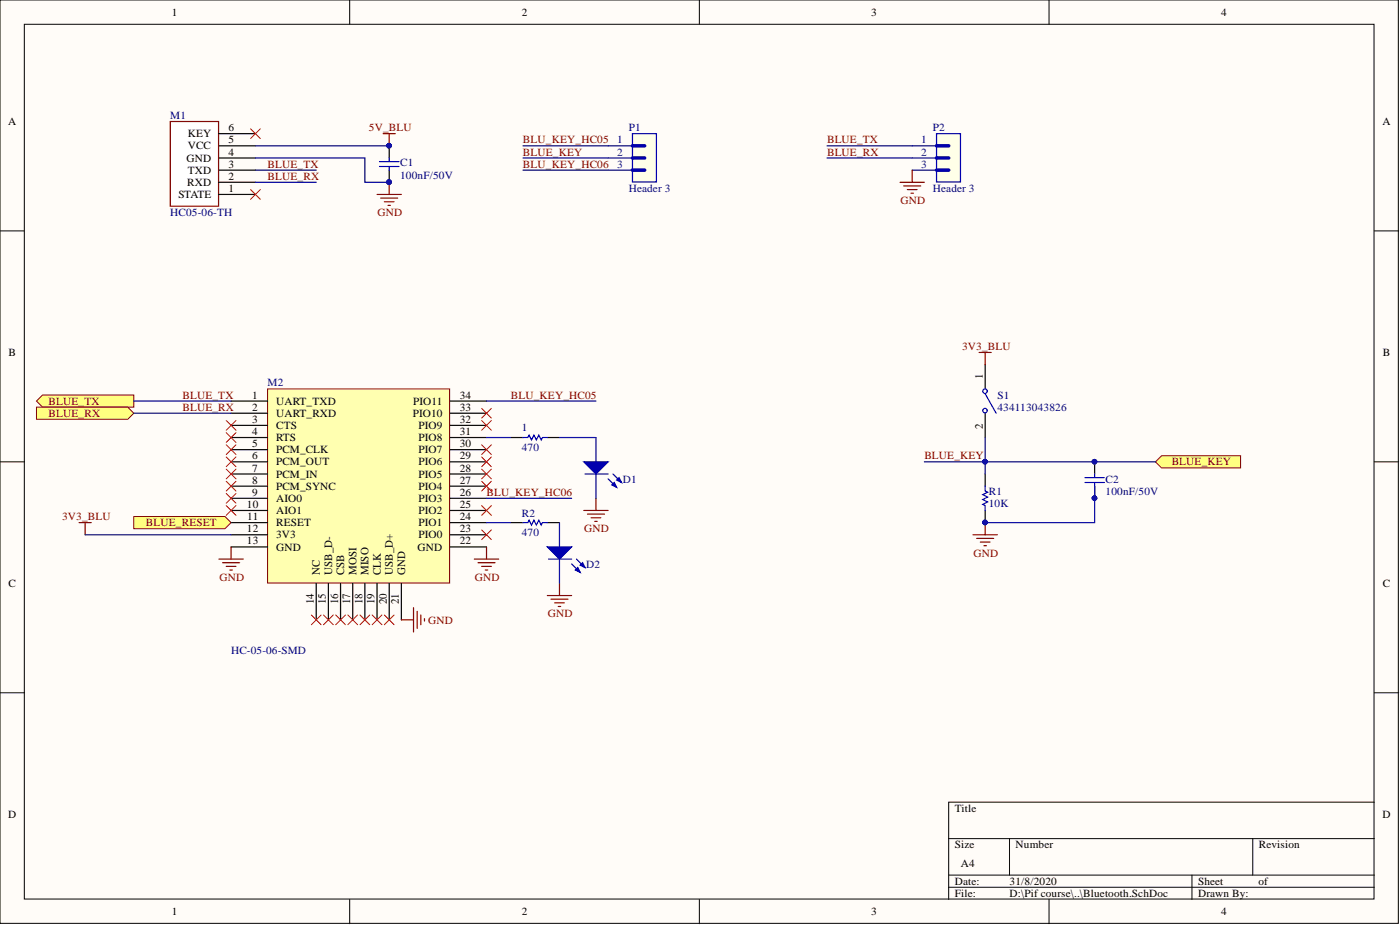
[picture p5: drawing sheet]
<svg xmlns="http://www.w3.org/2000/svg" width="292mm" height="193mm" viewBox="0 0 292 193" stroke-linecap="round" stroke-linejoin="round" font-family="sans-serif">
<defs><g id="words">
<g font-size="2.3">
<text x="35.9" y="3.3">1</text>
<text x="108.9" y="3.3">2</text>
<text x="181.8" y="3.3">3</text>
<text x="254.8" y="3.3">4</text>
<text x="1.7" y="26.1">A</text>
<text x="39.2" y="28.6">KEY</text>
<text x="47.7" y="29.9">5</text>
<text x="47.7" y="27.4">6</text>
<text x="288.4" y="26.1">A</text>
<text x="38.9" y="33.7">GND</text>
<text x="39.2" y="31.2">VCC</text>
<text x="47.7" y="35">3</text>
<text x="47.7" y="32.5">4</text>
<text x="37.2" y="41.3">STATE</text>
<text x="39.1" y="38.8">RXD</text>
<text x="39.2" y="36.3">TXD</text>
<text x="47.7" y="40.1">1</text>
<text x="47.7" y="37.5">2</text>
<text x="1.8" y="74.3">B</text>
<text x="288.5" y="74.3">B</text>
<text x="52.6" y="83.2">1</text>
<text x="95.9" y="83.2">34</text>
<text x="205" y="79.1" transform="rotate(-90 205 79.1)">1</text>
<text x="52.6" y="85.7">2</text>
<text x="52.6" y="88.2">3</text>
<text x="57.6" y="84.4">UART_TXD</text>
<text x="57.6" y="87">UART_RXD</text>
<text x="57.6" y="89.5">CTS</text>
<text x="86.1" y="87">PIO10</text>
<text x="86.2" y="84.4">PIO11</text>
<text x="87.3" y="89.5">PIO9</text>
<text x="95.9" y="88.2">32</text>
<text x="95.9" y="85.7">33</text>
<text x="205" y="89.4" transform="rotate(-90 205 89.4)">2</text>
<text x="52.6" y="90.8">4</text>
<text x="52.6" y="93.3">5</text>
<text x="52.6" y="95.8">6</text>
<text x="57.6" y="92">RTS</text>
<text x="57.6" y="94.6">PCM_CLK</text>
<text x="87.3" y="94.6">PIO7</text>
<text x="87.3" y="92">PIO8</text>
<text x="95.9" y="95.8">29</text>
<text x="95.9" y="93.3">30</text>
<text x="95.9" y="90.8">31</text>
<text x="52.6" y="98.4">7</text>
<text x="52.6" y="100.9">8</text>
<text x="57.6" y="97.1">PCM_OUT</text>
<text x="57.6" y="99.6">PCM_IN</text>
<text x="87.3" y="99.6">PIO5</text>
<text x="87.3" y="97.1">PIO6</text>
<text x="95.9" y="100.9">27</text>
<text x="95.9" y="98.4">28</text>
<text x="51.5" y="106">10</text>
<text x="52.6" y="103.4">9</text>
<text x="57.6" y="102.2">PCM_SYNC</text>
<text x="57.6" y="104.7">AIO0</text>
<text x="57.6" y="107.3">AIO1</text>
<text x="87.3" y="107.3">PIO2</text>
<text x="87.3" y="104.7">PIO3</text>
<text x="87.3" y="102.2">PIO4</text>
<text x="95.9" y="106">25</text>
<text x="95.9" y="103.4">26</text>
<text x="51.5" y="111.1">12</text>
<text x="51.5" y="113.6">13</text>
<text x="51.6" y="108.5">11</text>
<text x="57.6" y="109.8">RESET</text>
<text x="57.6" y="112.3">3V3</text>
<text x="87.3" y="112.3">PIO0</text>
<text x="87.3" y="109.8">PIO1</text>
<text x="95.9" y="113.6">22</text>
<text x="95.9" y="111.1">23</text>
<text x="95.9" y="108.5">24</text>
<text x="57.6" y="114.9">GND</text>
<text x="66.7" y="119.9" transform="rotate(-90 66.7 119.9)">NC</text>
<text x="69.3" y="119.9" transform="rotate(-90 69.3 119.9)">USB_D-</text>
<text x="71.8" y="119.9" transform="rotate(-90 71.8 119.9)">CSB</text>
<text x="74.4" y="119.9" transform="rotate(-90 74.4 119.9)">MOSI</text>
<text x="76.9" y="119.9" transform="rotate(-90 76.9 119.9)">MISO</text>
<text x="79.4" y="119.9" transform="rotate(-90 79.4 119.9)">CLK</text>
<text x="82" y="119.9" transform="rotate(-90 82 119.9)">USB_D+</text>
<text x="84.5" y="119.9" transform="rotate(-90 84.5 119.9)">GND</text>
<text x="87.1" y="114.9">GND</text>
<text x="1.8" y="122.5">C</text>
<text x="288.5" y="122.5">C</text>
<text x="65.5" y="126" transform="rotate(-90 65.5 126)">14</text>
<text x="68" y="126" transform="rotate(-90 68 126)">15</text>
<text x="70.5" y="126" transform="rotate(-90 70.5 126)">16</text>
<text x="73.1" y="126" transform="rotate(-90 73.1 126)">17</text>
<text x="75.6" y="126" transform="rotate(-90 75.6 126)">18</text>
<text x="78.2" y="126" transform="rotate(-90 78.2 126)">19</text>
<text x="80.7" y="126" transform="rotate(-90 80.7 126)">20</text>
<text x="83.2" y="126" transform="rotate(-90 83.2 126)">21</text>
<text x="1.7" y="170.6">D</text>
<text x="199.2" y="169.4">Title</text>
<text x="288.4" y="170.6">D</text>
<text x="199.2" y="177">Size</text>
<text x="211.9" y="177">Number</text>
<text x="262.6" y="177">Revision</text>
<text x="199.2" y="184.6">Date:</text>
<text x="200.5" y="180.8">A4</text>
<text x="210.6" y="184.6">31/8/2020</text>
<text x="250" y="184.6">Sheet</text>
<text x="262.6" y="184.6">of</text>
<text x="35.9" y="190.9">1</text>
<text x="108.9" y="190.9">2</text>
<text x="181.8" y="190.9">3</text>
<text x="199.2" y="187.1">File:</text>
<text x="210.6" y="187.1">D:\Pif course\..\Bluetooth.SchDoc</text>
<text x="250" y="187.1">Drawn By:</text>
<text x="254.8" y="190.9">4</text>
</g>
<g font-size="2.3" fill="#000080">
<text x="35.5" y="24.8">M1</text>
<text x="131.2" y="27.4">P1</text>
<text x="194.6" y="27.4">P2</text>
<text x="83.5" y="34.7">C1</text>
<text x="83.5" y="37.3">100nF/50V</text>
<text x="131.2" y="40.1">Header 3</text>
<text x="194.6" y="40.1">Header 3</text>
<text x="35.5" y="45.1">HC05-06-TH</text>
<text x="55.8" y="80.6">M2</text>
<text x="208.1" y="83.2">S1</text>
<text x="208.1" y="85.7">434113043826</text>
<text x="108.9" y="94.1">470</text>
<text x="108.9" y="90">1</text>
<text x="129.9" y="100.7">D1</text>
<text x="230.7" y="100.7">C2</text>
<text x="108.9" y="107.8">R2</text>
<text x="206.3" y="105.7">10K</text>
<text x="206.3" y="103.2">R1</text>
<text x="230.7" y="103.2">100nF/50V</text>
<text x="108.9" y="111.8">470</text>
<text x="122.3" y="118.4">D2</text>
<text x="48.2" y="136.4">HC-05-06-SMD</text>
</g>
<g font-size="2.3" fill="#800000">
<text x="77" y="27.4">5V_BLU</text>
<text x="109.1" y="29.9">BLU_KEY_HC05</text>
<text x="172.6" y="29.9">BLUE_TX</text>
<text x="55.8" y="35">BLUE_TX</text>
<text x="109.1" y="32.5">BLUE_KEY</text>
<text x="109.1" y="35">BLU_KEY_HC06</text>
<text x="172.6" y="32.5">BLUE_RX</text>
<text x="55.8" y="37.5">BLUE_RX</text>
<text x="78.8" y="45.1">GND</text>
<text x="187.9" y="42.6">GND</text>
<text x="200.7" y="73">3V3_BLU</text>
<text x="38.1" y="83.2">BLUE_TX</text>
<text x="106.6" y="83.2">BLU_KEY_HC05</text>
<text x="10.2" y="84.4">BLUE_TX</text>
<text x="10.2" y="87">BLUE_RX</text>
<text x="38.1" y="85.7">BLUE_RX</text>
<text x="192.9" y="95.8">BLUE_KEY</text>
<text x="244.5" y="97.1">BLUE_KEY</text>
<text x="101.5" y="103.4">BLU_KEY_HC06</text>
<text x="12.9" y="108.5">3V3_BLU</text>
<text x="30.5" y="109.8">BLUE_RESET</text>
<text x="121.9" y="111.1">GND</text>
<text x="203.1" y="116.1">GND</text>
<text x="45.8" y="121.2">GND</text>
<text x="99.1" y="121.2">GND</text>
<text x="89.3" y="130.1">GND</text>
<text x="114.3" y="128.8">GND</text>
</g>
<g font-size="2.3" fill="#0c0087">
<text x="128.7" y="29.9">1</text>
<text x="192.2" y="29.9">1</text>
<text x="128.7" y="32.5">2</text>
<text x="128.7" y="35">3</text>
<text x="192.2" y="32.5">2</text>
<text x="192.2" y="35">3</text>
</g>
</g></defs>
<g fill="#fffcf8" stroke="#000" stroke-width=".21">
<path d="M0 0h291.8v192.6h-291.8z"/>
<path d="M5.1 5.1h281.6v182.5h-281.6z"/>
</g>
<g fill="none" stroke="#000" stroke-width=".21">
<path d="M73 0v5.1M145.9 0v5.1M218.9 0v5.1M0 48.2h5.1M286.8 48.2h5M0 96.3h5.1M286.8 96.3h5M0 144.5h5.1M286.8 144.5h5M197.9 175h88.9M210.6 175v7.6M261.4 175v7.6"/>
<path d="M286.8 167.3h-88.9v20.3M73 187.6v5.1M145.9 187.6v5.1M197.9 182.6h88.9M197.9 185.1h88.9M218.9 187.6v5.1M248.7 182.6v5"/>
</g>
<path d="M35.5 25.4h10.1v17.6h-10.1z" fill="#fff" stroke="#800000" stroke-width=".25"/>
<path d="M45.7 38h7.6M45.7 35.5h7.6M45.7 33h7.6M45.7 30.4h7.6M45.7 27.9h7.6M81.2 30.4v2.6M81.2 35.5v2.5M45.7 40.6h7.6" fill="none" stroke="#000" stroke-width=".25"/>
<g fill="#000080" stroke="#000080" stroke-width=".21">
<circle cx="81.2" cy="38" r=".47"/>
<circle cx="81.2" cy="30.4" r=".47"/>
</g>
<path d="M79.2 33.7h4M79.2 34.7h4M81.2 33v.7M81.2 34.7v.8" fill="none" stroke="#00f" stroke-width=".25"/>
<path d="M79.9 27.9h2.6M81.2 27.9v2.5M81.2 38v2.6M78.7 40.6h5M79.4 41.3h3.6M80.2 42.1h2M81 42.8h.5" fill="none" stroke="#800000" stroke-width=".25"/>
<path d="M52.3 39.6l2 2M54.3 39.6l-2 2" fill="none" stroke="#f00" stroke-width=".21"/>
<path d="M132 27.9h5v10.1h-5z" fill="#ffffe8" stroke="#0000b4" stroke-width=".25"/>
<path d="M126.9 30.4h5.1M126.9 33h5.1M126.9 35.5h5.1" fill="none" stroke="#0c0087" stroke-width=".25"/>
<path d="M132 30.4h2.5M132 33h2.5M132 35.5h2.5" fill="none" stroke="#0000b4" stroke-width=".75"/>
<path d="M195.4 27.9h5v10.1h-5z" fill="#ffffe8" stroke="#0000b4" stroke-width=".25"/>
<path d="M190.3 30.4h5.1M190.3 33h5.1M190.3 35.5h5.1" fill="none" stroke="#0c0087" stroke-width=".25"/>
<path d="M195.4 30.4h2.5M195.4 33h2.5M195.4 35.5h2.5" fill="none" stroke="#0000b4" stroke-width=".75"/>
<path d="M187.8 38h5.1M188.5 38.8h3.6M189.3 39.6h2M190.3 35.5v2.5M190.1 40.3h.5" fill="none" stroke="#800000" stroke-width=".25"/>
<path d="M55.8 81.1h38v40.5h-38z" fill="#ffffb0" stroke="#800000" stroke-width=".21"/>
<g fill="none" stroke="#000" stroke-width=".25">
<path d="M48.2 83.7h7.6M48.2 86.2h7.6M48.2 88.7h7.6M48.2 91.3h7.6M48.2 93.8h7.6M48.2 96.3h7.6M48.2 98.9h7.6M93.9 83.7h7.6M93.9 86.2h7.6M93.9 88.7h7.6M93.9 91.3h7.6M93.9 93.8h7.6"/>
<path d="M93.9 96.3h7.6M93.9 98.9h7.6M48.2 101.4h7.6M48.2 104h7.6M48.2 106.5h7.6M48.2 109h7.6M48.2 111.6h7.6M48.2 114.1h7.6M93.9 101.4h7.6M93.9 104h7.6M93.9 106.5h7.6M93.9 109h7.6"/>
<path d="M93.9 111.6h7.6M93.9 114.1h7.6M66 121.7v7.6M68.5 121.7v7.6M71.1 121.7v7.6M73.6 121.7v7.6M76.1 121.7v7.6M78.7 121.7v7.6M81.2 121.7v7.6M83.7 121.7v7.6"/>
</g>
<g fill="#ffff80" stroke="#800000" stroke-width=".21">
<path d="M7.6 83.7l1.3-1.3h19v2.5h-19z" fill-rule="evenodd"/>
<path d="M7.6 84.9h19l1.3 1.3-1.3 1.3h-19z" fill-rule="evenodd"/>
</g>
<g fill="none" stroke="#f00" stroke-width=".21">
<path d="M47.2 87.7l2 2.1M47.2 90.3l2 2M47.2 92.8l2 2M47.2 95.3l2 2.1M47.2 97.9l2 2M49.2 87.7l-2 2.1M49.2 90.3l-2 2M49.2 92.8l-2 2M49.2 95.3l-2 2.1M49.2 97.9l-2 2M100.5 85.2l2 2M100.5 92.8l2 2"/>
<path d="M100.5 95.3l2 2.1M100.5 97.9l2 2M102.5 95.3l-2 2.1M102.5 85.2l-2 2M102.5 92.8l-2 2M102.5 97.9l-2 2M47.2 100.4l2 2M47.2 102.9l2 2.1M47.2 105.5l2 2M49.2 100.4l-2 2M49.2 102.9l-2 2.1M49.2 105.5l-2 2"/>
<path d="M100.5 100.4l2 2M100.5 105.5l2 2M100.5 110.5l2 2.1M102.5 100.4l-2 2M102.5 105.5l-2 2M102.5 110.5l-2 2.1M65 128.3l2 2M67 128.3l-2 2M67.5 128.3l2 2M69.5 128.3l-2 2M70 128.3l2.1 2M72.1 128.3l-2.1 2"/>
<path d="M72.6 128.3l2 2M74.6 128.3l-2 2M75.1 128.3l2 2M77.1 128.3l-2 2M77.7 128.3l2 2M79.7 128.3l-2 2M80.2 128.3l2 2M82.2 128.3l-2 2"/>
</g>
<g fill="none" stroke="#800000" stroke-width=".25">
<path d="M204.3 73.5h2.5M205.6 73.5v2.6M16.5 109h2.5M17.8 109v2.6M45.7 116.6h5.1M46.4 117.4h3.6M47.2 118.2h2M48 118.9h.5M48.2 114.1v2.5M99 116.6h5M99.7 117.4h3.6M100.5 118.2h2"/>
<path d="M101.3 118.9h.5M101.5 114.1v2.5M121.8 106.5h5.1M122.6 107.3h3.5M123.3 108h2.1M124.1 108.8h.5M124.3 104v2.5M203 111.6h5.1M203.8 112.3h3.5M204.5 113.1h2.1M205.3 113.8h.5M205.6 109v2.6"/>
<path d="M83.7 129.3h2.6M86.3 126.8v5M87 127.5v3.6M87.8 128.3v2M88.6 129.1v.5M114.2 124.2h5.1M115 125h3.5M115.7 125.8h2M116.5 126.5h.5M116.7 121.7v2.5"/>
</g>
<path d="M205.6 76.1v5M106.6 91.3h2.5M114.2 91.3h2.5M205.6 86.2v5.1M205.6 98.9v2.5M106.6 109h2.5M114.2 109h2.5M205.6 106.5v2.5" fill="none" stroke="#000" stroke-width=".25"/>
<g fill="none" stroke="#00f" stroke-width=".25">
<path d="M109.1 91.3h1l.3-.5 .5 1 .5-1 .5 1 .5-1 .5 1 .3-.5h1M205.6 82.1l2.2 4.1M109.1 109h1l.3-.5 .5 1 .5-1 .5 1 .5-1 .5 1 .3-.5h1M205.6 101.4v1l.5 .3-1.1 .5 1.1 .5-1.1 .5 1.1 .5-1.1 .5 .6 .3v1"/>
<circle cx="205.5" cy="85.7" r=".47"/>
<circle cx="205.5" cy="81.6" r=".47"/>
</g>
<circle cx="205.5" cy="109" r=".47" fill="#000080" stroke="#000080" stroke-width=".21"/>
<path d="M27.9 107.8h19l1.3 1.2-1.3 1.3h-19z" fill-rule="evenodd" fill="#ffff80" stroke="#800000" stroke-width=".21"/>
<path d="M52.3 26.9l2 2M54.3 26.9l-2 2" fill="none" stroke="#f00" stroke-width=".21"/>
<path d="M241.1 96.3l1.2-1.2h16.5v2.5h-16.5z" fill-rule="evenodd" fill="#ffff80" stroke="#800000" stroke-width=".21"/>
<path d="M100.5 87.7l2 2.1M102.5 87.7l-2 2.1" fill="none" stroke="#f00" stroke-width=".21"/>
<path d="M228.4 96.3v2.6M228.4 101.4v2.6" fill="none" stroke="#000" stroke-width=".25"/>
<g fill="#000080" stroke="#000080" stroke-width=".21">
<circle cx="228.4" cy="103.9" r=".47"/>
<circle cx="228.4" cy="96.3" r=".47"/>
</g>
<path d="M226.4 99.6h4M228.4 98.9v.7M226.4 100.7h4M228.4 100.7v.7" fill="none" stroke="#00f" stroke-width=".25"/>
<path d="M124.3 91.3v5M124.3 98.9v5.1" fill="none" stroke="#0c0087" stroke-width=".25"/>
<path d="M121.8 96.3h5.1l-2.6 2.6z" fill="#0000b4"/>
<path d="M121.8 96.3h5.1l-2.6 2.6zM126.9 99.9l1.8 1.8M127.9 98.9l1.8 1.8" fill="none" stroke="#0000b4" stroke-width=".25"/>
<path d="M127.6 101.2l.6-.5 .5 1z" fill="#0000b4"/>
<path d="M127.6 101.2l.6-.5 .5 1z" fill="none" stroke="#0000b4" stroke-width=".25"/>
<path d="M128.7 100.2l.5-.6 .5 1.1z" fill="#0000b4"/>
<path d="M122.1 98.9h4.8M128.7 100.2l.5-.6 .5 1.1z" fill="none" stroke="#0000b4" stroke-width=".25"/>
<path d="M116.7 109v5.1M116.7 116.6v5.1" fill="none" stroke="#0c0087" stroke-width=".25"/>
<path d="M114.2 114.1h5.1l-2.6 2.5z" fill="#0000b4"/>
<path d="M114.2 114.1h5.1l-2.6 2.5zM119.3 117.6l1.7 1.8M120.3 116.6l1.8 1.8" fill="none" stroke="#0000b4" stroke-width=".25"/>
<path d="M120 118.9l.5-.5 .5 1z" fill="#0000b4"/>
<path d="M120 118.9l.5-.5 .5 1z" fill="none" stroke="#0000b4" stroke-width=".25"/>
<path d="M121 117.9l.6-.5 .5 1z" fill="#0000b4"/>
<path d="M114.4 116.6h4.9M121 117.9l.6-.5 .5 1z" fill="none" stroke="#0000b4" stroke-width=".25"/>
<g fill="none" stroke="#000080" stroke-width=".25">
<path d="M53.3 33h22.8v5h5.1M53.3 30.4h27.9M53.3 35.5h12.7M53.3 38h12.7M109.1 30.4h17.8M109.1 33h17.8M109.1 35.5h17.8M172.6 30.4h17.7M172.6 33h17.7M27.9 83.7h20.3M27.9 86.2h20.3M101.5 83.7h22.8"/>
<path d="M101.5 91.3h5.1M116.7 91.3h7.6M192.9 96.3h48.2M205.6 91.3v7.6M17.8 111.6h30.4M101.5 104h17.8M101.5 109h5.1M228.4 101.4v7.6h-22.8"/>
</g>
<g fill="#000080" stroke="#000080" stroke-width=".21">
<circle cx="81.2" cy="30.4" r=".47"/>
<circle cx="81.2" cy="38" r=".47"/>
<circle cx="205.5" cy="96.3" r=".47"/>
<circle cx="205.5" cy="109" r=".47"/>
<circle cx="228.4" cy="103.9" r=".47"/>
<circle cx="228.4" cy="96.3" r=".47"/>
</g>
<use href="#words"/>
</svg>
